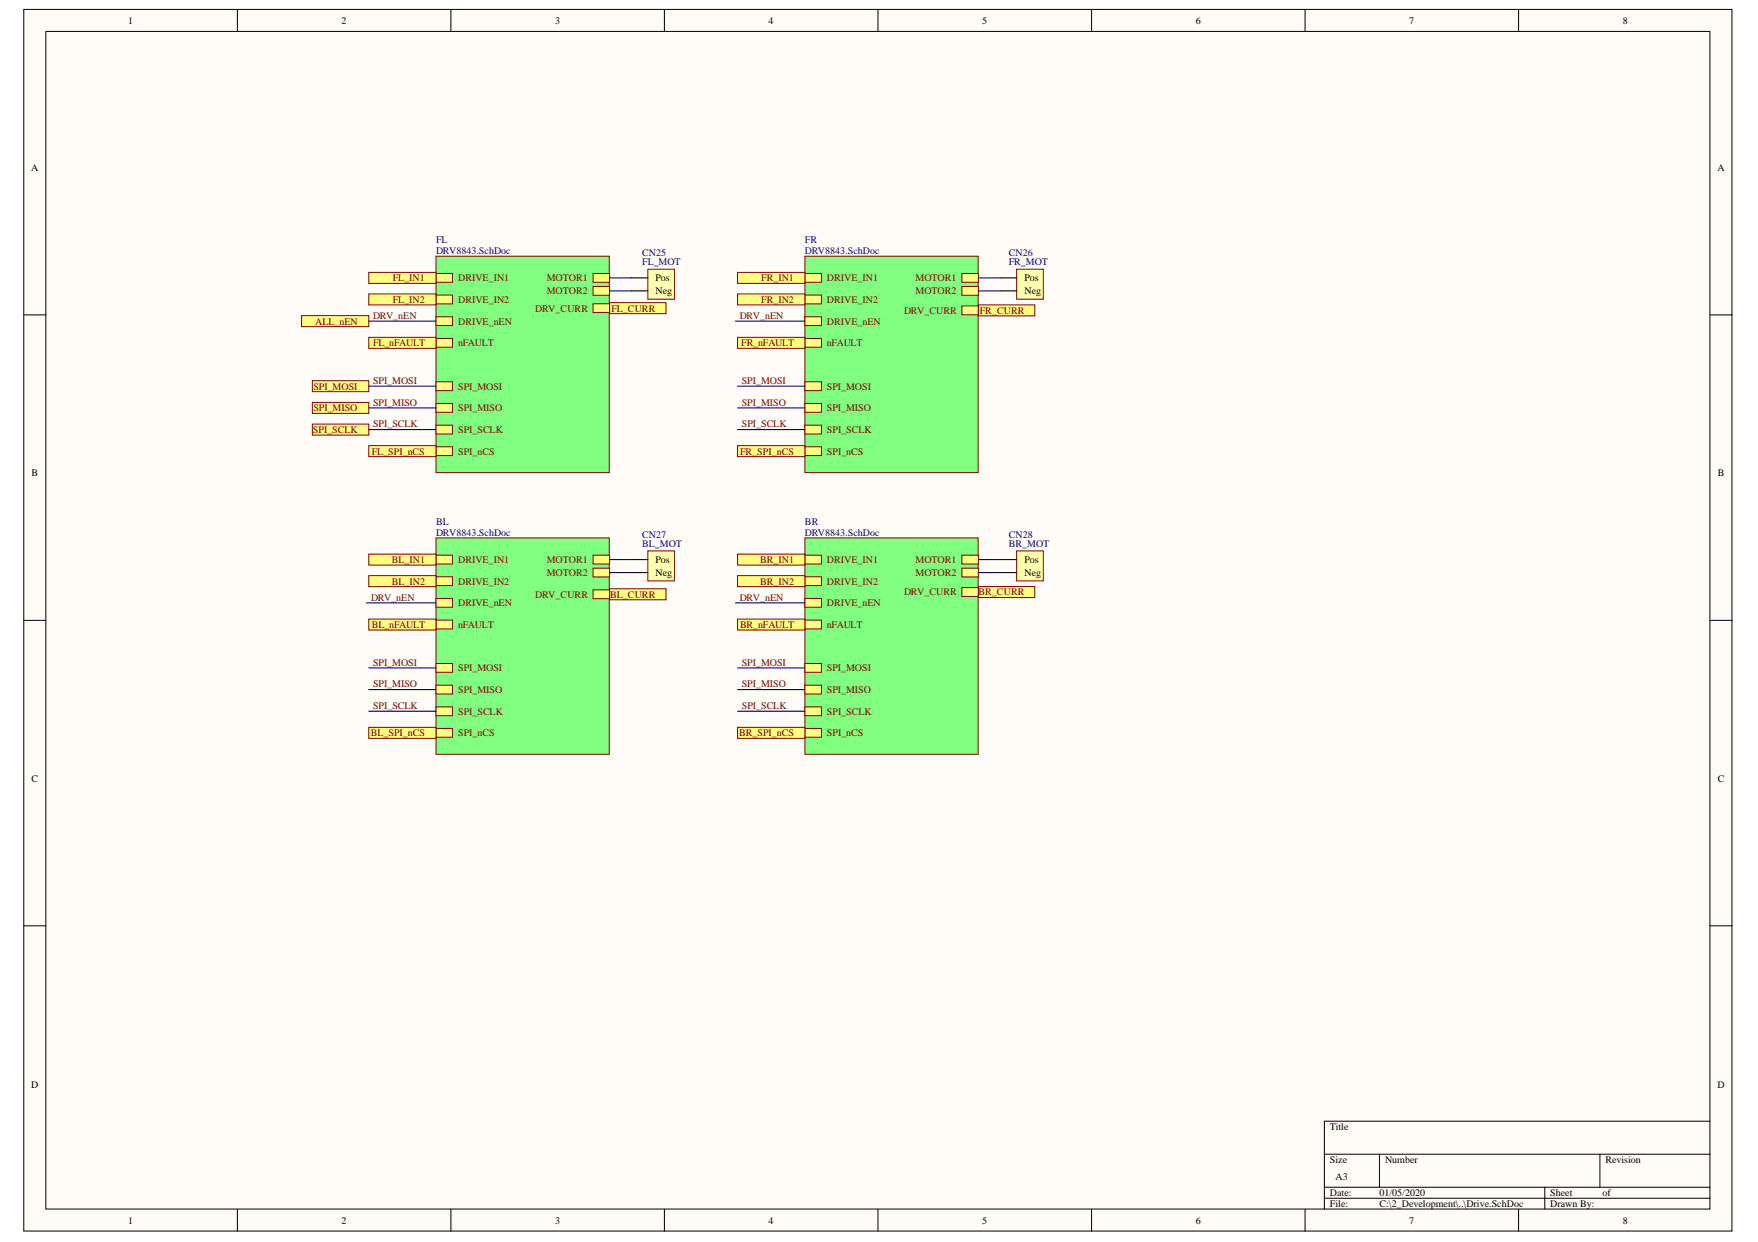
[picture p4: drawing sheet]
<svg xmlns="http://www.w3.org/2000/svg" width="297mm" height="210mm" viewBox="0 0 297 210" stroke-linecap="round" stroke-linejoin="round" font-family="sans-serif">
<defs><g id="words">
<g font-size="1.7">
<text x="21.7" y="4">1</text>
<text x="57.7" y="4">2</text>
<text x="93.8" y="4">3</text>
<text x="129.9" y="4">4</text>
<text x="166" y="4">5</text>
<text x="202" y="4">6</text>
<text x="238.1" y="4">7</text>
<text x="274.2" y="4">8</text>
<text x="5.3" y="28.9">A</text>
<text x="290.2" y="28.9">A</text>
<text x="110.7" y="47.5">Pos</text>
<text x="173.1" y="47.5">Pos</text>
<text x="110.7" y="49.7">Neg</text>
<text x="173.1" y="49.7">Neg</text>
<text x="5.3" y="80.5">B</text>
<text x="290.2" y="80.5">B</text>
<text x="110.7" y="95.1">Pos</text>
<text x="173.1" y="95.1">Pos</text>
<text x="110.7" y="97.3">Neg</text>
<text x="173.1" y="97.3">Neg</text>
<text x="5.3" y="132.2">C</text>
<text x="290.2" y="132.2">C</text>
<text x="5.3" y="183.8">D</text>
<text x="290.2" y="183.8">D</text>
<text x="224.7" y="191">Title</text>
<text x="224.7" y="196.6">Size</text>
<text x="234" y="196.6">Number</text>
<text x="271.2" y="196.6">Revision</text>
<text x="224.7" y="202.1">Date:</text>
<text x="224.7" y="204">File:</text>
<text x="225.6" y="199.3">A3</text>
<text x="233.1" y="202.1">01/05/2020</text>
<text x="233.1" y="204">C:\2_Development\..\Drive.SchDoc</text>
<text x="261.9" y="202.1">Sheet</text>
<text x="261.9" y="204">Drawn By:</text>
<text x="270.8" y="202.1">of</text>
<text x="21.7" y="206.8">1</text>
<text x="57.7" y="206.8">2</text>
<text x="93.8" y="206.8">3</text>
<text x="129.9" y="206.8">4</text>
<text x="166" y="206.8">5</text>
<text x="202" y="206.8">6</text>
<text x="238.1" y="206.8">7</text>
<text x="274.2" y="206.8">8</text>
</g>
<g font-size="1.7" fill="#000080">
<text x="73.7" y="41.1">FL</text>
<text x="136" y="41.1">FR</text>
<text x="73.7" y="42.9">DRV8843.SchDoc</text>
<text x="108.5" y="43.3">CN25</text>
<text x="108.5" y="44.8">FL_MOT</text>
<text x="136" y="42.9">DRV8843.SchDoc</text>
<text x="170.4" y="43.3">CN26</text>
<text x="170.4" y="44.8">FR_MOT</text>
<text x="73.7" y="88.7">BL</text>
<text x="136" y="88.7">BR</text>
<text x="73.7" y="90.5">DRV8843.SchDoc</text>
<text x="108.5" y="90.9">CN27</text>
<text x="108.5" y="92.4">BL_MOT</text>
<text x="136" y="90.5">DRV8843.SchDoc</text>
<text x="170.4" y="90.9">CN28</text>
<text x="170.4" y="92.4">BR_MOT</text>
</g>
<g font-size="1.7" fill="#800000">
<text x="66.4" y="47.5">FL_IN1</text>
<text x="77.4" y="47.5">DRIVE_IN1</text>
<text x="92.4" y="47.5">MOTOR1</text>
<text x="128.6" y="47.5">FR_IN1</text>
<text x="139.7" y="47.5">DRIVE_IN1</text>
<text x="154.7" y="47.5">MOTOR1</text>
<text x="63" y="53.9">DRV_nEN</text>
<text x="66.4" y="51.2">FL_IN2</text>
<text x="77.4" y="51.2">DRIVE_IN2</text>
<text x="90.4" y="52.7">DRV_CURR</text>
<text x="92.4" y="49.7">MOTOR2</text>
<text x="103.3" y="52.7">FL_CURR</text>
<text x="125" y="53.9">DRV_nEN</text>
<text x="128.6" y="51.2">FR_IN2</text>
<text x="139.7" y="51.2">DRIVE_IN2</text>
<text x="152.8" y="53">DRV_CURR</text>
<text x="154.7" y="49.7">MOTOR2</text>
<text x="165.5" y="53">FR_CURR</text>
<text x="53.3" y="54.9">ALL_nEN</text>
<text x="63" y="58.5">FL_nFAULT</text>
<text x="77.4" y="54.9">DRIVE_nEN</text>
<text x="77.4" y="58.5">nFAULT</text>
<text x="125.3" y="58.5">FR_nFAULT</text>
<text x="139.7" y="54.9">DRIVE_nEN</text>
<text x="139.7" y="58.5">nFAULT</text>
<text x="53" y="65.8">SPI_MOSI</text>
<text x="63" y="64.9">SPI_MOSI</text>
<text x="77.4" y="65.8">SPI_MOSI</text>
<text x="125.3" y="64.9">SPI_MOSI</text>
<text x="139.7" y="65.8">SPI_MOSI</text>
<text x="53" y="69.5">SPI_MISO</text>
<text x="63" y="68.6">SPI_MISO</text>
<text x="77.4" y="69.5">SPI_MISO</text>
<text x="125.3" y="68.6">SPI_MISO</text>
<text x="139.7" y="69.5">SPI_MISO</text>
<text x="52.9" y="73.2">SPI_SCLK</text>
<text x="62.8" y="76.8">FL_SPI_nCS</text>
<text x="63" y="72.2">SPI_SCLK</text>
<text x="77.4" y="73.2">SPI_SCLK</text>
<text x="77.4" y="76.8">SPI_nCS</text>
<text x="125" y="76.8">FR_SPI_nCS</text>
<text x="125.3" y="72.2">SPI_SCLK</text>
<text x="139.7" y="73.2">SPI_SCLK</text>
<text x="139.7" y="76.8">SPI_nCS</text>
<text x="66.2" y="95.1">BL_IN1</text>
<text x="77.4" y="95.1">DRIVE_IN1</text>
<text x="92.4" y="95.1">MOTOR1</text>
<text x="128.4" y="95.1">BR_IN1</text>
<text x="139.7" y="95.1">DRIVE_IN1</text>
<text x="154.7" y="95.1">MOTOR1</text>
<text x="62.7" y="101.5">DRV_nEN</text>
<text x="66.2" y="98.8">BL_IN2</text>
<text x="77.4" y="98.8">DRIVE_IN2</text>
<text x="90.4" y="101">DRV_CURR</text>
<text x="92.4" y="97.3">MOTOR2</text>
<text x="103.1" y="101">BL_CURR</text>
<text x="125" y="101.5">DRV_nEN</text>
<text x="128.4" y="98.8">BR_IN2</text>
<text x="139.7" y="98.8">DRIVE_IN2</text>
<text x="152.8" y="100.6">DRV_CURR</text>
<text x="154.7" y="97.3">MOTOR2</text>
<text x="165.3" y="100.6">BR_CURR</text>
<text x="62.8" y="106.1">BL_nFAULT</text>
<text x="77.4" y="102.4">DRIVE_nEN</text>
<text x="77.4" y="106.1">nFAULT</text>
<text x="125" y="106.1">BR_nFAULT</text>
<text x="139.7" y="102.4">DRIVE_nEN</text>
<text x="139.7" y="106.1">nFAULT</text>
<text x="63" y="112.5">SPI_MOSI</text>
<text x="77.4" y="113.4">SPI_MOSI</text>
<text x="125.3" y="112.5">SPI_MOSI</text>
<text x="139.7" y="113.4">SPI_MOSI</text>
<text x="63" y="116.2">SPI_MISO</text>
<text x="63" y="119.9">SPI_SCLK</text>
<text x="77.4" y="117.1">SPI_MISO</text>
<text x="125.3" y="116.2">SPI_MISO</text>
<text x="125.3" y="119.9">SPI_SCLK</text>
<text x="139.7" y="117.1">SPI_MISO</text>
<text x="62.7" y="124.4">BL_SPI_nCS</text>
<text x="77.4" y="120.8">SPI_SCLK</text>
<text x="77.4" y="124.4">SPI_nCS</text>
<text x="124.9" y="124.4">BR_SPI_nCS</text>
<text x="139.7" y="120.8">SPI_SCLK</text>
<text x="139.7" y="124.4">SPI_nCS</text>
</g>
</g></defs>
<g fill="#fffcf8" stroke="#000" stroke-width=".17">
<path d="M4 1.6h288.6v206.5h-288.6z"/>
<path d="M7.7 5.3h281.2v199h-281.2z"/>
</g>
<g fill="none" stroke="#000" stroke-width=".17">
<path d="M40.1 1.6v3.7M76.2 1.6v3.7M112.3 1.6v3.7M148.3 1.6v3.7M184.4 1.6v3.7M220.5 1.6v3.7M256.6 1.6v3.7M4 53.2h3.7M289 53.2h3.7M4 104.8h3.7M289 104.8h3.7M4 156.5h3.7"/>
<path d="M289 156.5h3.7M223.8 195.1h65.2M233.1 195.1v5.6M270.3 195.1v5.6M289 189.5h-65.2v14.9M40.1 204.4v3.7M76.2 204.4v3.7M112.3 204.4v3.7M148.3 204.4v3.7M184.4 204.4v3.7M220.5 204.4v3.7M223.8 200.7h65.2"/>
<path d="M223.8 202.5h65.2M256.6 204.4v3.7M261 200.7v3.7"/>
</g>
<path d="M73.7 43.3h29.2v36.6h-29.2z" fill="#80ff80" stroke="#800000" stroke-width=".17"/>
<path d="M73.7 46.2h2.8v1.5h-2.8z" fill-rule="evenodd" fill="#ffff80"/>
<path d="M73.7 46.2h2.8v1.5h-2.8z" fill="none" stroke="#800000" stroke-width=".17"/>
<path d="M73.7 49.9h2.8v1.5h-2.8z" fill-rule="evenodd" fill="#ffff80"/>
<path d="M73.7 49.9h2.8v1.5h-2.8z" fill="none" stroke="#800000" stroke-width=".17"/>
<path d="M73.7 53.5h2.8v1.5h-2.8z" fill-rule="evenodd" fill="#ffff80"/>
<path d="M73.7 53.5h2.8v1.5h-2.8z" fill="none" stroke="#800000" stroke-width=".17"/>
<path d="M73.7 68.2h2.8v1.5h-2.8z" fill-rule="evenodd" fill="#ffff80"/>
<path d="M73.7 68.2h2.8v1.5h-2.8z" fill="none" stroke="#800000" stroke-width=".17"/>
<path d="M73.7 64.5h2.8v1.5h-2.8z" fill-rule="evenodd" fill="#ffff80"/>
<path d="M73.7 64.5h2.8v1.5h-2.8z" fill="none" stroke="#800000" stroke-width=".17"/>
<path d="M73.7 71.9h2.8v1.4h-2.8z" fill-rule="evenodd" fill="#ffff80"/>
<path d="M73.7 71.9h2.8v1.4h-2.8z" fill="none" stroke="#800000" stroke-width=".17"/>
<path d="M73.7 75.5h2.8v1.5h-2.8z" fill-rule="evenodd" fill="#ffff80"/>
<path d="M73.7 75.5h2.8v1.5h-2.8z" fill="none" stroke="#800000" stroke-width=".17"/>
<path d="M73.7 57.2h2.8v1.5h-2.8z" fill-rule="evenodd" fill="#ffff80"/>
<path d="M73.7 57.2h2.8v1.5h-2.8z" fill="none" stroke="#800000" stroke-width=".17"/>
<path d="M100.2 46.2h2.8v1.5h-2.8z" fill-rule="evenodd" fill="#ffff80"/>
<path d="M100.2 46.2h2.8v1.5h-2.8z" fill="none" stroke="#800000" stroke-width=".17"/>
<path d="M100.2 48.4h2.8v1.5h-2.8z" fill-rule="evenodd" fill="#ffff80"/>
<path d="M100.2 48.4h2.8v1.5h-2.8z" fill="none" stroke="#800000" stroke-width=".17"/>
<path d="M100.2 51.3h2.8v1.5h-2.8z" fill-rule="evenodd" fill="#ffff80"/>
<path d="M100.2 51.3h2.8v1.5h-2.8z" fill="none" stroke="#800000" stroke-width=".17"/>
<g fill="#ffff80" stroke="#800000" stroke-width=".17">
<path d="M62.3 46h11.4v1.9h-11.4z" fill-rule="evenodd"/>
<path d="M62.3 49.7h11.4v1.8h-11.4z" fill-rule="evenodd"/>
<path d="M50.9 53.3h11.4v1.9h-11.4z" fill-rule="evenodd"/>
</g>
<path d="M73.7 90.9h29.2v36.6h-29.2z" fill="#80ff80" stroke="#800000" stroke-width=".17"/>
<path d="M73.7 93.8h2.8v1.5h-2.8z" fill-rule="evenodd" fill="#ffff80"/>
<path d="M73.7 93.8h2.8v1.5h-2.8z" fill="none" stroke="#800000" stroke-width=".17"/>
<path d="M73.7 97.5h2.8v1.5h-2.8z" fill-rule="evenodd" fill="#ffff80"/>
<path d="M73.7 97.5h2.8v1.5h-2.8z" fill="none" stroke="#800000" stroke-width=".17"/>
<path d="M73.7 101.1h2.8v1.5h-2.8z" fill-rule="evenodd" fill="#ffff80"/>
<path d="M73.7 101.1h2.8v1.5h-2.8z" fill="none" stroke="#800000" stroke-width=".17"/>
<path d="M73.7 115.8h2.8v1.5h-2.8z" fill-rule="evenodd" fill="#ffff80"/>
<path d="M73.7 115.8h2.8v1.5h-2.8z" fill="none" stroke="#800000" stroke-width=".17"/>
<path d="M73.7 112.1h2.8v1.5h-2.8z" fill-rule="evenodd" fill="#ffff80"/>
<path d="M73.7 112.1h2.8v1.5h-2.8z" fill="none" stroke="#800000" stroke-width=".17"/>
<path d="M73.7 119.5h2.8v1.5h-2.8z" fill-rule="evenodd" fill="#ffff80"/>
<path d="M73.7 119.5h2.8v1.5h-2.8z" fill="none" stroke="#800000" stroke-width=".17"/>
<path d="M73.7 123.1h2.8v1.5h-2.8z" fill-rule="evenodd" fill="#ffff80"/>
<path d="M73.7 123.1h2.8v1.5h-2.8z" fill="none" stroke="#800000" stroke-width=".17"/>
<path d="M73.7 104.8h2.8v1.5h-2.8z" fill-rule="evenodd" fill="#ffff80"/>
<path d="M73.7 104.8h2.8v1.5h-2.8z" fill="none" stroke="#800000" stroke-width=".17"/>
<path d="M100.2 93.8h2.8v1.5h-2.8z" fill-rule="evenodd" fill="#ffff80"/>
<path d="M100.2 93.8h2.8v1.5h-2.8z" fill="none" stroke="#800000" stroke-width=".17"/>
<path d="M100.2 96h2.8v1.5h-2.8z" fill-rule="evenodd" fill="#ffff80"/>
<path d="M100.2 96h2.8v1.5h-2.8z" fill="none" stroke="#800000" stroke-width=".17"/>
<path d="M100.2 99.7h2.8v1.5h-2.8z" fill-rule="evenodd" fill="#ffff80"/>
<path d="M100.2 99.7h2.8v1.5h-2.8z" fill="none" stroke="#800000" stroke-width=".17"/>
<g fill="#ffff80" stroke="#800000" stroke-width=".17">
<path d="M62.3 93.6h11.4v1.9h-11.4z" fill-rule="evenodd"/>
<path d="M62.3 97.3h11.4v1.8h-11.4z" fill-rule="evenodd"/>
</g>
<path d="M136 43.3h29.3v36.6h-29.3z" fill="#80ff80" stroke="#800000" stroke-width=".17"/>
<path d="M136 46.2h2.8v1.5h-2.8z" fill-rule="evenodd" fill="#ffff80"/>
<path d="M136 46.2h2.8v1.5h-2.8z" fill="none" stroke="#800000" stroke-width=".17"/>
<path d="M136 49.9h2.8v1.5h-2.8z" fill-rule="evenodd" fill="#ffff80"/>
<path d="M136 49.9h2.8v1.5h-2.8z" fill="none" stroke="#800000" stroke-width=".17"/>
<path d="M136 53.5h2.8v1.5h-2.8z" fill-rule="evenodd" fill="#ffff80"/>
<path d="M136 53.5h2.8v1.5h-2.8z" fill="none" stroke="#800000" stroke-width=".17"/>
<path d="M136 68.2h2.8v1.5h-2.8z" fill-rule="evenodd" fill="#ffff80"/>
<path d="M136 68.2h2.8v1.5h-2.8z" fill="none" stroke="#800000" stroke-width=".17"/>
<path d="M136 64.5h2.8v1.5h-2.8z" fill-rule="evenodd" fill="#ffff80"/>
<path d="M136 64.5h2.8v1.5h-2.8z" fill="none" stroke="#800000" stroke-width=".17"/>
<path d="M136 71.9h2.8v1.4h-2.8z" fill-rule="evenodd" fill="#ffff80"/>
<path d="M136 71.9h2.8v1.4h-2.8z" fill="none" stroke="#800000" stroke-width=".17"/>
<path d="M136 75.5h2.8v1.5h-2.8z" fill-rule="evenodd" fill="#ffff80"/>
<path d="M136 75.5h2.8v1.5h-2.8z" fill="none" stroke="#800000" stroke-width=".17"/>
<path d="M136 57.2h2.8v1.5h-2.8z" fill-rule="evenodd" fill="#ffff80"/>
<path d="M136 57.2h2.8v1.5h-2.8z" fill="none" stroke="#800000" stroke-width=".17"/>
<path d="M162.5 46.2h2.8v1.5h-2.8z" fill-rule="evenodd" fill="#ffff80"/>
<path d="M162.5 46.2h2.8v1.5h-2.8z" fill="none" stroke="#800000" stroke-width=".17"/>
<path d="M162.5 48.4h2.8v1.5h-2.8z" fill-rule="evenodd" fill="#ffff80"/>
<path d="M162.5 48.4h2.8v1.5h-2.8z" fill="none" stroke="#800000" stroke-width=".17"/>
<path d="M162.5 51.7h2.8v1.5h-2.8z" fill-rule="evenodd" fill="#ffff80"/>
<path d="M162.5 51.7h2.8v1.5h-2.8z" fill="none" stroke="#800000" stroke-width=".17"/>
<g fill="#ffff80" stroke="#800000" stroke-width=".17">
<path d="M124.6 46h11.4v1.9h-11.4z" fill-rule="evenodd"/>
<path d="M124.6 49.7h11.4v1.8h-11.4z" fill-rule="evenodd"/>
</g>
<path d="M136 90.9h29.3v36.6h-29.3z" fill="#80ff80" stroke="#800000" stroke-width=".17"/>
<path d="M136 93.8h2.8v1.5h-2.8z" fill-rule="evenodd" fill="#ffff80"/>
<path d="M136 93.8h2.8v1.5h-2.8z" fill="none" stroke="#800000" stroke-width=".17"/>
<path d="M136 97.5h2.8v1.5h-2.8z" fill-rule="evenodd" fill="#ffff80"/>
<path d="M136 97.5h2.8v1.5h-2.8z" fill="none" stroke="#800000" stroke-width=".17"/>
<path d="M136 101.1h2.8v1.5h-2.8z" fill-rule="evenodd" fill="#ffff80"/>
<path d="M136 101.1h2.8v1.5h-2.8z" fill="none" stroke="#800000" stroke-width=".17"/>
<path d="M136 115.8h2.8v1.5h-2.8z" fill-rule="evenodd" fill="#ffff80"/>
<path d="M136 115.8h2.8v1.5h-2.8z" fill="none" stroke="#800000" stroke-width=".17"/>
<path d="M136 112.1h2.8v1.5h-2.8z" fill-rule="evenodd" fill="#ffff80"/>
<path d="M136 112.1h2.8v1.5h-2.8z" fill="none" stroke="#800000" stroke-width=".17"/>
<path d="M136 119.5h2.8v1.5h-2.8z" fill-rule="evenodd" fill="#ffff80"/>
<path d="M136 119.5h2.8v1.5h-2.8z" fill="none" stroke="#800000" stroke-width=".17"/>
<path d="M136 123.1h2.8v1.5h-2.8z" fill-rule="evenodd" fill="#ffff80"/>
<path d="M136 123.1h2.8v1.5h-2.8z" fill="none" stroke="#800000" stroke-width=".17"/>
<path d="M136 104.8h2.8v1.5h-2.8z" fill-rule="evenodd" fill="#ffff80"/>
<path d="M136 104.8h2.8v1.5h-2.8z" fill="none" stroke="#800000" stroke-width=".17"/>
<path d="M162.5 93.8h2.8v1.5h-2.8z" fill-rule="evenodd" fill="#ffff80"/>
<path d="M162.5 93.8h2.8v1.5h-2.8z" fill="none" stroke="#800000" stroke-width=".17"/>
<path d="M162.5 96h2.8v1.5h-2.8z" fill-rule="evenodd" fill="#ffff80"/>
<path d="M162.5 96h2.8v1.5h-2.8z" fill="none" stroke="#800000" stroke-width=".17"/>
<path d="M162.5 99.3h2.8v1.5h-2.8z" fill-rule="evenodd" fill="#ffff80"/>
<path d="M162.5 99.3h2.8v1.5h-2.8z" fill="none" stroke="#800000" stroke-width=".17"/>
<g fill="#ffff80" stroke="#800000" stroke-width=".17">
<path d="M124.6 93.6h11.4v1.9h-11.4z" fill-rule="evenodd"/>
<path d="M124.6 97.3h11.4v1.8h-11.4z" fill-rule="evenodd"/>
</g>
<path d="M109.5 45.5h4.5v5.1h-4.5z" fill="#ffffb0" stroke="#800000" stroke-width=".17"/>
<path d="M106.7 47h2.8M106.7 49.2h2.8" fill="none" stroke="#000" stroke-width=".19"/>
<path d="M171.8 45.5h4.5v5.1h-4.5z" fill="#ffffb0" stroke="#800000" stroke-width=".17"/>
<path d="M169 47h2.8M169 49.2h2.8" fill="none" stroke="#000" stroke-width=".19"/>
<path d="M171.8 93.1h4.5v5.1h-4.5z" fill="#ffffb0" stroke="#800000" stroke-width=".17"/>
<path d="M169 94.6h2.8M169 96.8h2.8" fill="none" stroke="#000" stroke-width=".19"/>
<path d="M109.5 93.1h4.5v5.1h-4.5z" fill="#ffffb0" stroke="#800000" stroke-width=".17"/>
<path d="M106.7 94.6h2.8M106.7 96.8h2.8" fill="none" stroke="#000" stroke-width=".19"/>
<g fill="#ffff80" stroke="#800000" stroke-width=".17">
<path d="M62.3 57h11.4v1.9h-11.4z" fill-rule="evenodd"/>
<path d="M62.3 104.6h11.4v1.9h-11.4z" fill-rule="evenodd"/>
<path d="M124.6 104.6h11.4v1.9h-11.4z" fill-rule="evenodd"/>
<path d="M124.6 57h11.4v1.9h-11.4z" fill-rule="evenodd"/>
<path d="M62.3 75.3h11.4v1.9h-11.4z" fill-rule="evenodd"/>
<path d="M62.3 122.9h11.4v1.9h-11.4z" fill-rule="evenodd"/>
<path d="M124.6 122.9h11.4v1.9h-11.4z" fill-rule="evenodd"/>
<path d="M124.6 75.3h11.4v1.9h-11.4z" fill-rule="evenodd"/>
<path d="M52.8 64.3h9.5v1.9h-9.5z" fill-rule="evenodd"/>
<path d="M52.8 68h9.5v1.9h-9.5z" fill-rule="evenodd"/>
<path d="M52.8 71.7h9.5v1.8h-9.5z" fill-rule="evenodd"/>
</g>
<g fill="none" stroke="#000080" stroke-width=".19">
<path d="M62.3 54.3h11.4M103 47h3.7M103 49.2h3.7M124.3 54.3h11.7M165.3 49.2h3.7M165.3 47h3.7M62.3 68.9h11.4M62.3 72.6h11.4M62.3 65.3h11.4M124.6 68.9h11.4M124.6 72.6h11.4M124.6 65.3h11.4"/>
<path d="M103 96.8h3.7M103 94.6h3.7M165.3 96.8h3.7M165.3 94.6h3.7M61.9 101.9h11.8M62.3 112.9h11.4M62.3 116.5h11.4M124.3 101.9h11.7M124.6 112.9h11.4M124.6 116.5h11.4M62.3 120.2h11.4M124.6 120.2h11.4"/>
</g>
<g fill="#ffff80" stroke="#800000" stroke-width=".17">
<path d="M103 51.2h9.5v1.8h-9.5z" fill-rule="evenodd"/>
<path d="M165.3 51.5h9.5v1.9h-9.5z" fill-rule="evenodd"/>
<path d="M165.3 99.1h9.5v1.9h-9.5z" fill-rule="evenodd"/>
<path d="M103 99.5h9.5v1.9h-9.5z" fill-rule="evenodd"/>
</g>
<use href="#words"/>
</svg>
